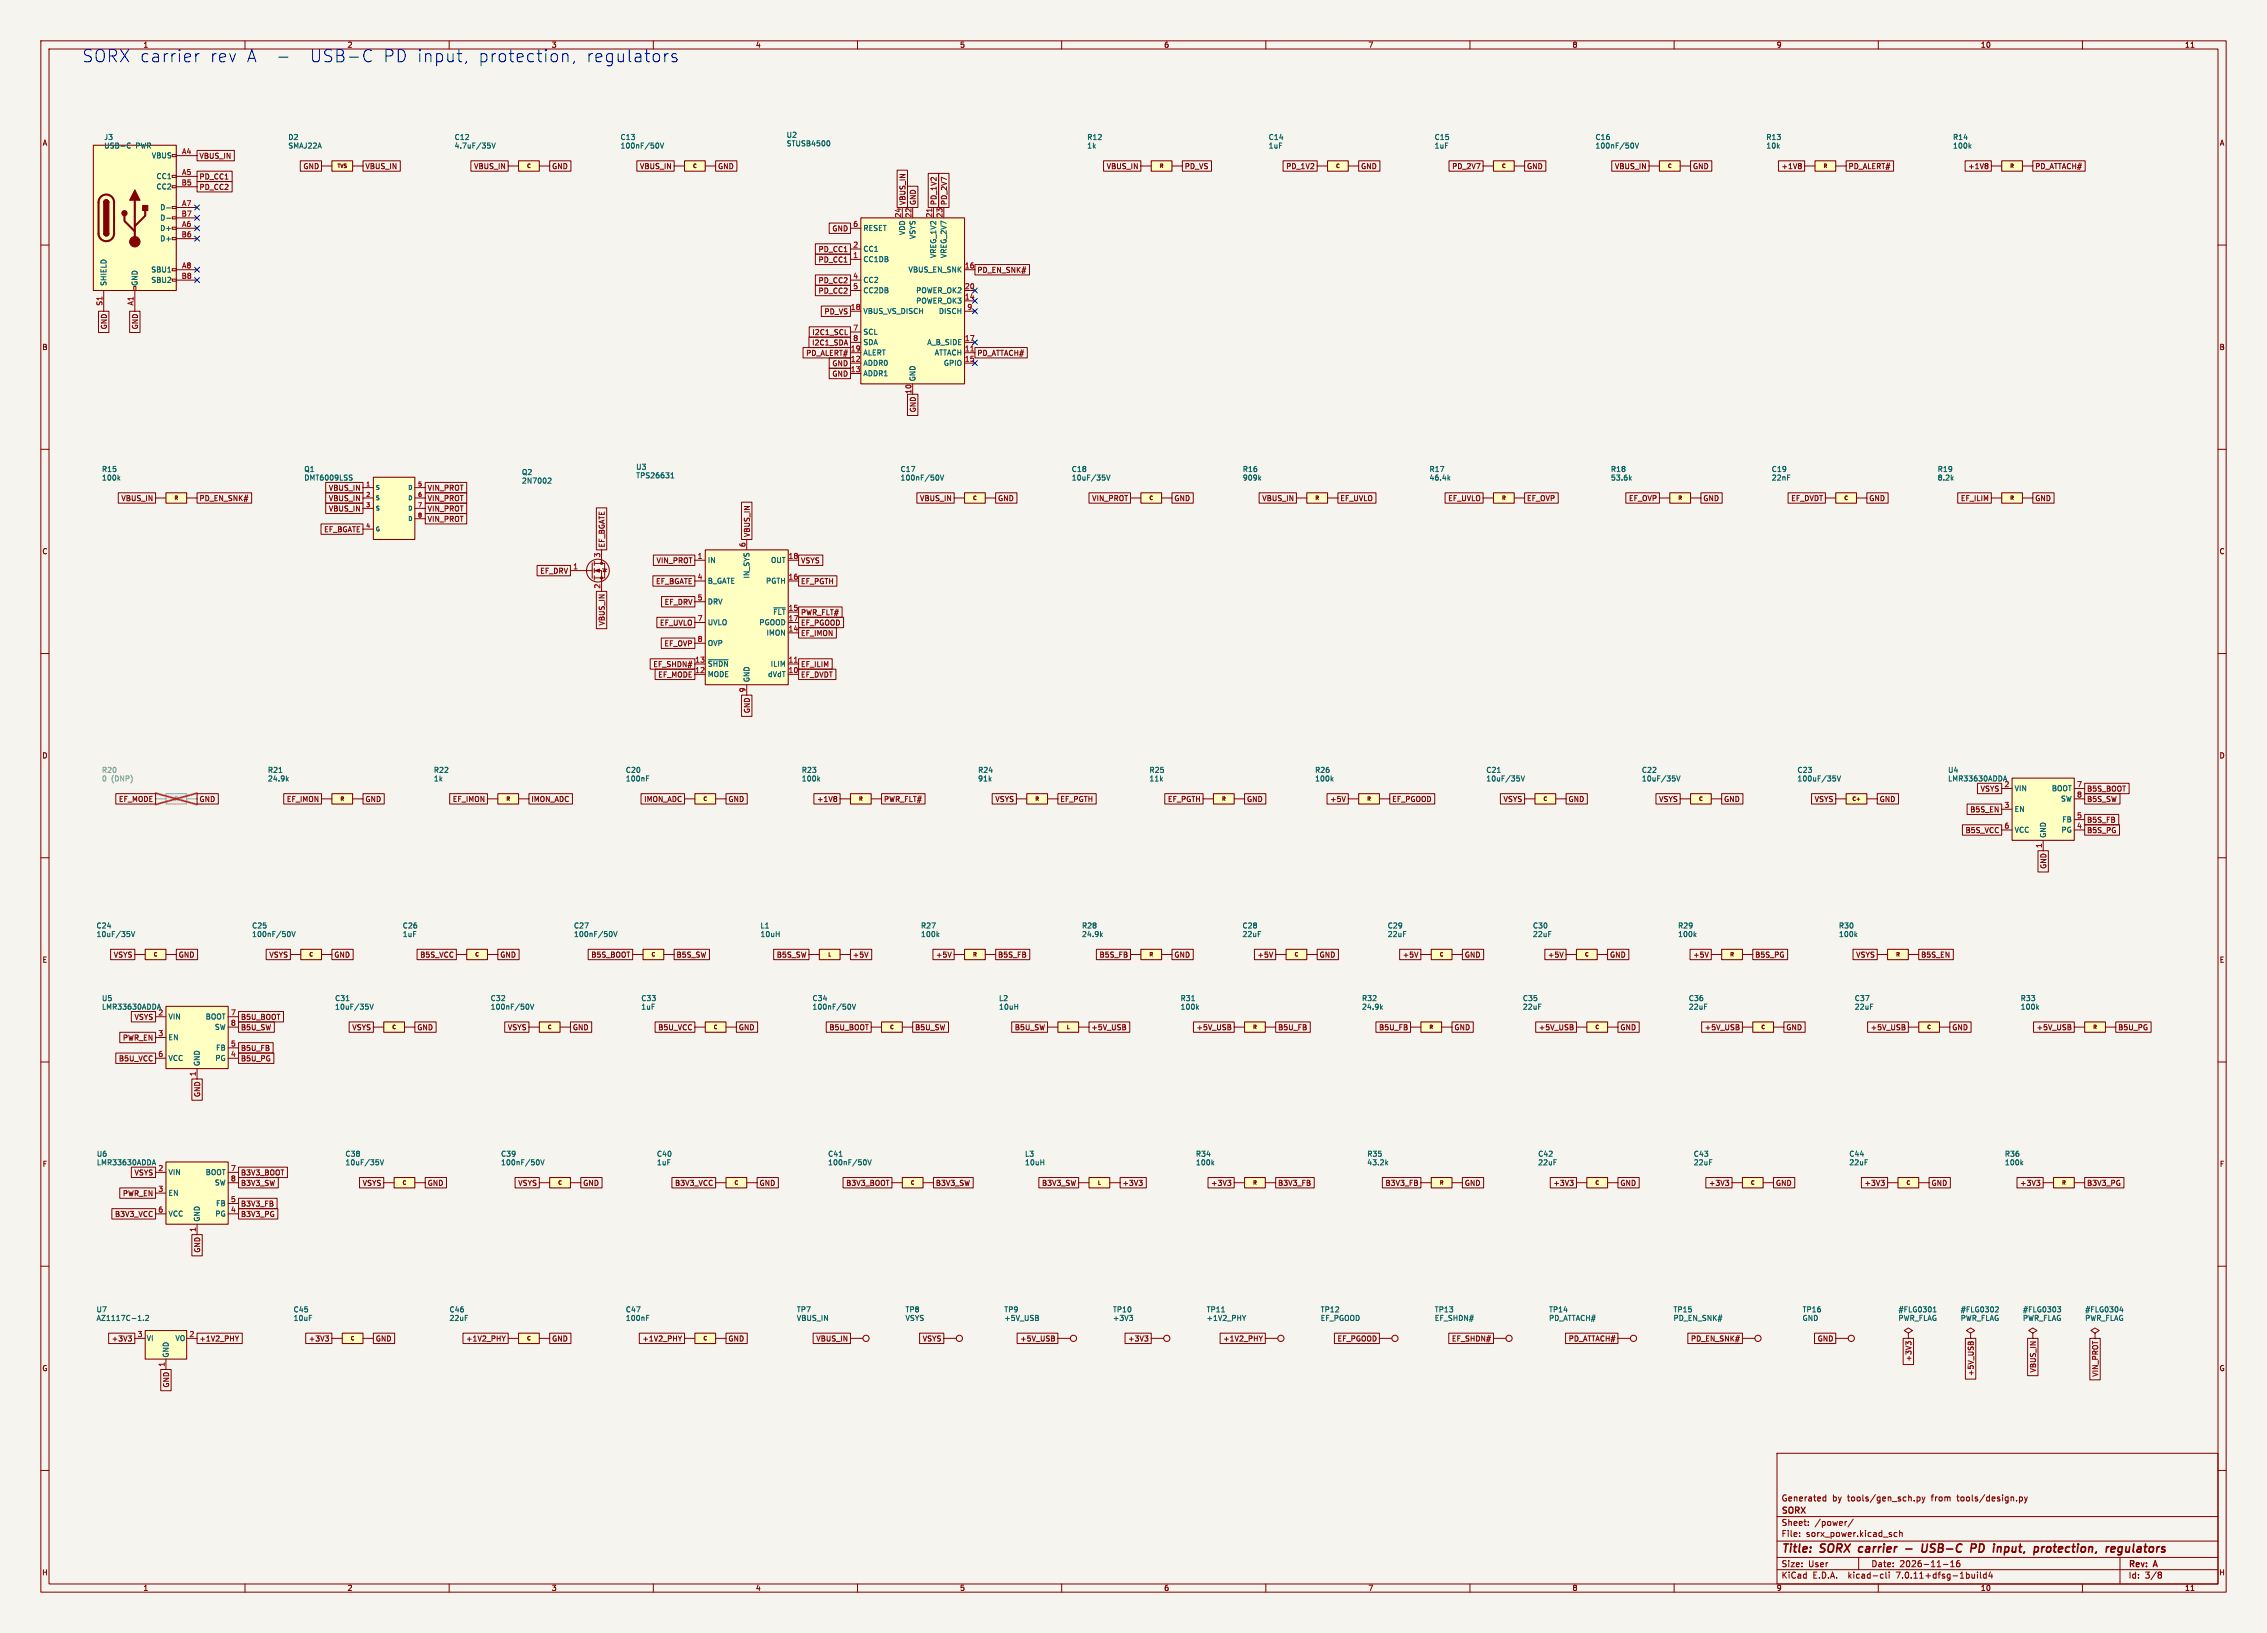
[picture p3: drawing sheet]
<svg xmlns="http://www.w3.org/2000/svg" width="555mm" height="400mm" viewBox="0 0 555 400" stroke-linecap="round" stroke-linejoin="round" font-family="sans-serif">
<defs><g id="words">
<g font-size="4.2" fill="#0000c2">
<text x="20" y="15.5">SORX carrier</text>
<text x="51" y="15.5">rev</text>
<text x="59.9" y="15.5">A</text>
<text x="74.7" y="15.5">USB-C</text>
<text x="92.6" y="15.5">PD input,</text>
<text x="115.6" y="15.5">protection,</text>
<text x="141.9" y="15.5">regulators</text>
</g>
<g font-size="2.8" fill="#840000">
<text x="436.2" y="380.7">Title:</text>
<text x="445.9" y="380.7">SORX</text>
<text x="456.1" y="380.7">carrier</text>
<text x="473.1" y="380.7">USB-C</text>
<text x="485.9" y="380.7">PD</text>
<text x="492.2" y="380.7">input,</text>
<text x="503" y="380.7">protection,</text>
<text x="521.4" y="380.7">regulators</text>
</g>
<g font-size="2.1" fill="#840000">
<text x="436.2" y="371">SORX</text>
<text x="436.2" y="367.8">Generated</text>
<text x="448.7" y="367.8">by</text>
<text x="452.5" y="367.8">tools/gen_sch.py</text>
<text x="473.2" y="367.8">from</text>
<text x="479.6" y="367.8">tools/design.py</text>
<text x="436.2" y="376.5">File:</text>
<text x="436.2" y="373.8">Sheet:</text>
<text x="442.3" y="376.5">sorx_power.kicad_sch</text>
<text x="444.4" y="373.8">/power/</text>
<text x="436.2" y="383.9">Size:</text>
<text x="442.9" y="383.9">User</text>
<text x="458.2" y="383.9">Date:</text>
<text x="465.2" y="383.9">2026-11-16</text>
<text x="436.2" y="386.7">KiCad</text>
<text x="443.9" y="386.7">E.D.A.</text>
<text x="452.8" y="386.7">kicad-cli</text>
<text x="464.7" y="386.7">7.0.11+dfsg-1build4</text>
<text x="521.2" y="384.1">Rev:</text>
<text x="521.2" y="386.7">Id:</text>
<text x="525.3" y="386.7">3/8</text>
<text x="527.6" y="384.1">A</text>
</g>
<g font-size="1.8" fill="#840000">
<text x="35" y="11.9">1</text>
<text x="85" y="11.9">2</text>
<text x="135" y="11.9">3</text>
<text x="185" y="11.9">4</text>
<text x="235" y="11.9">5</text>
<text x="285" y="11.9">6</text>
<text x="335" y="11.9">7</text>
<text x="385" y="11.9">8</text>
<text x="435" y="11.9">9</text>
<text x="485" y="11.9">10</text>
<text x="535" y="11.9">11</text>
<text x="10.3" y="35.9">A</text>
<text x="543.5" y="35.9">A</text>
<text x="48.7" y="39.1">VBUS_IN</text>
<text x="74.2" y="41.6">GND</text>
<text x="89.4" y="41.6">VBUS_IN</text>
<text x="116" y="41.6">VBUS_IN</text>
<text x="135.1" y="41.6">GND</text>
<text x="156.6" y="41.6">VBUS_IN</text>
<text x="175.7" y="41.6">GND</text>
<text x="270.9" y="41.6">VBUS_IN</text>
<text x="290" y="41.6">PD_VS</text>
<text x="314.9" y="41.6">PD_1V2</text>
<text x="333.2" y="41.6">GND</text>
<text x="355.5" y="41.6">PD_2V7</text>
<text x="373.9" y="41.6">GND</text>
<text x="395.4" y="41.6">VBUS_IN</text>
<text x="414.5" y="41.6">GND</text>
<text x="436.2" y="41.6">+1V8</text>
<text x="452.6" y="41.6">PD_ALERT#</text>
<text x="481.9" y="41.6">+1V8</text>
<text x="498.3" y="41.6">PD_ATTACH#</text>
<text x="48.7" y="44.1">PD_CC1</text>
<text x="48.7" y="46.7">PD_CC2</text>
<text x="221.9" y="50.3" transform="rotate(-90 221.9 50.3)">VBUS_IN</text>
<text x="224.5" y="50.3" transform="rotate(-90 224.5 50.3)">GND</text>
<text x="229.6" y="50.3" transform="rotate(-90 229.6 50.3)">PD_1V2</text>
<text x="232.1" y="50.3" transform="rotate(-90 232.1 50.3)">PD_2V7</text>
<text x="203.7" y="56.8">GND</text>
<text x="200.3" y="64.5">PD_CC1</text>
<text x="200.3" y="61.9">PD_CC1</text>
<text x="200.3" y="69.5">PD_CC2</text>
<text x="239.2" y="67">PD_EN_SNK#</text>
<text x="200.3" y="72.1">PD_CC2</text>
<text x="201.8" y="77.2">PD_VS</text>
<text x="26.4" y="80.7" transform="rotate(-90 26.4 80.7)">GND</text>
<text x="34" y="80.7" transform="rotate(-90 34 80.7)">GND</text>
<text x="198.8" y="82.2">I2C1_SCL</text>
<text x="10.3" y="85.9">B</text>
<text x="197.3" y="87.3">PD_ALERT#</text>
<text x="198.8" y="84.8">I2C1_SDA</text>
<text x="203.7" y="89.9">GND</text>
<text x="239.2" y="87.3">PD_ATTACH#</text>
<text x="543.4" y="85.9">B</text>
<text x="203.7" y="92.4">GND</text>
<text x="224.5" y="101.1" transform="rotate(-90 224.5 101.1)">GND</text>
<text x="29.6" y="122.9">VBUS_IN</text>
<text x="48.7" y="122.9">PD_EN_SNK#</text>
<text x="80.4" y="122.9">VBUS_IN</text>
<text x="80.4" y="125.4">VBUS_IN</text>
<text x="80.4" y="120.3">VBUS_IN</text>
<text x="104.6" y="120.3">VIN_PROT</text>
<text x="104.6" y="122.9">VIN_PROT</text>
<text x="104.6" y="125.4">VIN_PROT</text>
<text x="225.2" y="122.9">VBUS_IN</text>
<text x="244.3" y="122.9">GND</text>
<text x="267.4" y="122.9">VIN_PROT</text>
<text x="287.5" y="122.9">GND</text>
<text x="309" y="122.9">VBUS_IN</text>
<text x="328.1" y="122.9">EF_UVLO</text>
<text x="354.6" y="122.9">EF_UVLO</text>
<text x="373.9" y="122.9">EF_OVP</text>
<text x="398.8" y="122.9">EF_OVP</text>
<text x="417" y="122.9">GND</text>
<text x="438.6" y="122.9">EF_DVDT</text>
<text x="457.7" y="122.9">GND</text>
<text x="480.1" y="122.9">EF_ILIM</text>
<text x="498.3" y="122.9">GND</text>
<text x="79.3" y="130.5">EF_BGATE</text>
<text x="104.6" y="128">VIN_PROT</text>
<text x="183.8" y="131.6" transform="rotate(-90 183.8 131.6)">VBUS_IN</text>
<text x="10.3" y="135.9">C</text>
<text x="148.3" y="134.1" transform="rotate(-90 148.3 134.1)">EF_BGATE</text>
<text x="543.4" y="135.9">C</text>
<text x="132.2" y="140.7">EF_DRV</text>
<text x="160.6" y="143.2">EF_BGATE</text>
<text x="160.7" y="138.1">VIN_PROT</text>
<text x="196.1" y="138.1">VSYS</text>
<text x="196.1" y="143.2">EF_PGTH</text>
<text x="162.7" y="148.3">EF_DRV</text>
<text x="148.3" y="153.3" transform="rotate(-90 148.3 153.3)">VBUS_IN</text>
<text x="161.5" y="153.4">EF_UVLO</text>
<text x="196.1" y="153.4">EF_PGOOD</text>
<text x="196.1" y="150.8">PWR_FLT#</text>
<text x="196.1" y="155.9">EF_IMON</text>
<text x="162.6" y="158.4">EF_OVP</text>
<text x="159.9" y="163.5">EF_SHDN#</text>
<text x="161.1" y="166.1">EF_MODE</text>
<text x="196.1" y="163.5">EF_ILIM</text>
<text x="196.1" y="166.1">EF_DVDT</text>
<text x="183.8" y="174.7" transform="rotate(-90 183.8 174.7)">GND</text>
<text x="10.3" y="185.9">D</text>
<text x="543.4" y="185.9">D</text>
<text x="29" y="196.5">EF_MODE</text>
<text x="48.7" y="196.5">GND</text>
<text x="70.1" y="196.5">EF_IMON</text>
<text x="89.4" y="196.5">GND</text>
<text x="110.8" y="196.5">EF_IMON</text>
<text x="130" y="196.5">IMON_ADC</text>
<text x="157.6" y="196.5">IMON_ADC</text>
<text x="178.3" y="196.5">GND</text>
<text x="200" y="196.5">+1V8</text>
<text x="216.4" y="196.5">PWR_FLT#</text>
<text x="243.6" y="196.5">VSYS</text>
<text x="259.6" y="196.5">EF_PGTH</text>
<text x="285.9" y="196.5">EF_PGTH</text>
<text x="305.3" y="196.5">GND</text>
<text x="325.7" y="196.5">+5V</text>
<text x="340.8" y="196.5">EF_PGOOD</text>
<text x="368.1" y="196.5">VSYS</text>
<text x="384" y="196.5">GND</text>
<text x="406.2" y="196.5">VSYS</text>
<text x="422.1" y="196.5">GND</text>
<text x="444.3" y="196.5">VSYS</text>
<text x="460.2" y="196.5">GND</text>
<text x="484.9" y="194">VSYS</text>
<text x="511" y="194">B5S_BOOT</text>
<text x="511" y="196.5">B5S_SW</text>
<text x="482.4" y="199.1">B5S_EN</text>
<text x="511" y="201.6">B5S_FB</text>
<text x="481.3" y="204.2">B5S_VCC</text>
<text x="511" y="204.2">B5S_PG</text>
<text x="501.3" y="212.8" transform="rotate(-90 501.3 212.8)">GND</text>
<text x="10.3" y="235.9">E</text>
<text x="27.7" y="234.6">VSYS</text>
<text x="43.7" y="234.6">GND</text>
<text x="65.8" y="234.6">VSYS</text>
<text x="81.8" y="234.6">GND</text>
<text x="102.8" y="234.6">B5S_VCC</text>
<text x="122.4" y="234.6">GND</text>
<text x="144.7" y="234.6">B5S_BOOT</text>
<text x="165.6" y="234.6">B5S_SW</text>
<text x="190.1" y="234.6">B5S_SW</text>
<text x="208.8" y="234.6">+5V</text>
<text x="229.1" y="234.6">+5V</text>
<text x="244.3" y="234.6">B5S_FB</text>
<text x="269.2" y="234.6">B5S_FB</text>
<text x="287.5" y="234.6">GND</text>
<text x="307.9" y="234.6">+5V</text>
<text x="323.1" y="234.6">GND</text>
<text x="343.4" y="234.6">+5V</text>
<text x="358.6" y="234.6">GND</text>
<text x="379" y="234.6">+5V</text>
<text x="394.2" y="234.6">GND</text>
<text x="414.6" y="234.6">+5V</text>
<text x="429.7" y="234.6">B5S_PG</text>
<text x="454.5" y="234.6">VSYS</text>
<text x="470.4" y="234.6">B5S_EN</text>
<text x="543.5" y="235.9">E</text>
<text x="32.8" y="249.9">VSYS</text>
<text x="58.9" y="249.9">B5U_BOOT</text>
<text x="30" y="255">PWR_EN</text>
<text x="58.9" y="252.4">B5U_SW</text>
<text x="58.9" y="257.5">B5U_FB</text>
<text x="86.2" y="252.4">VSYS</text>
<text x="102.1" y="252.4">GND</text>
<text x="124.3" y="252.4">VSYS</text>
<text x="140.2" y="252.4">GND</text>
<text x="161.1" y="252.4">B5U_VCC</text>
<text x="180.8" y="252.4">GND</text>
<text x="203" y="252.4">B5U_BOOT</text>
<text x="224" y="252.4">B5U_SW</text>
<text x="248.4" y="252.4">B5U_SW</text>
<text x="267.2" y="252.4">+5V_USB</text>
<text x="292.9" y="252.4">+5V_USB</text>
<text x="312.9" y="252.4">B5U_FB</text>
<text x="337.6" y="252.4">B5U_FB</text>
<text x="356.1" y="252.4">GND</text>
<text x="376.8" y="252.4">+5V_USB</text>
<text x="396.7" y="252.4">GND</text>
<text x="417.4" y="252.4">+5V_USB</text>
<text x="437.4" y="252.4">GND</text>
<text x="458" y="252.4">+5V_USB</text>
<text x="478" y="252.4">GND</text>
<text x="498.7" y="252.4">+5V_USB</text>
<text x="518.6" y="252.4">B5U_PG</text>
<text x="29" y="260">B5U_VCC</text>
<text x="58.9" y="260">B5U_PG</text>
<text x="49.2" y="268.7" transform="rotate(-90 49.2 268.7)">GND</text>
<text x="10.3" y="285.9">F</text>
<text x="32.8" y="288">VSYS</text>
<text x="58.9" y="288">B3V3_BOOT</text>
<text x="543.5" y="285.9">F</text>
<text x="30" y="293.1">PWR_EN</text>
<text x="58.9" y="290.5">B3V3_SW</text>
<text x="88.7" y="290.5">VSYS</text>
<text x="104.6" y="290.5">GND</text>
<text x="126.8" y="290.5">VSYS</text>
<text x="142.7" y="290.5">GND</text>
<text x="165.2" y="290.5">B3V3_VCC</text>
<text x="185.9" y="290.5">GND</text>
<text x="207.1" y="290.5">B3V3_BOOT</text>
<text x="229.1" y="290.5">B3V3_SW</text>
<text x="255.1" y="290.5">B3V3_SW</text>
<text x="274.8" y="290.5">+3V3</text>
<text x="296.5" y="290.5">+3V3</text>
<text x="312.9" y="290.5">B3V3_FB</text>
<text x="339.2" y="290.5">B3V3_FB</text>
<text x="358.6" y="290.5">GND</text>
<text x="380.3" y="290.5">+3V3</text>
<text x="396.7" y="290.5">GND</text>
<text x="418.4" y="290.5">+3V3</text>
<text x="434.8" y="290.5">GND</text>
<text x="456.5" y="290.5">+3V3</text>
<text x="472.9" y="290.5">GND</text>
<text x="494.6" y="290.5">+3V3</text>
<text x="511" y="290.5">B3V3_PG</text>
<text x="28" y="298.1">B3V3_VCC</text>
<text x="58.9" y="298.1">B3V3_PG</text>
<text x="58.9" y="295.6">B3V3_FB</text>
<text x="49.2" y="306.8" transform="rotate(-90 49.2 306.8)">GND</text>
<text x="27.3" y="328.6">+3V3</text>
<text x="48.7" y="328.6">+1V2_PHY</text>
<text x="75.5" y="328.6">+3V3</text>
<text x="91.9" y="328.6">GND</text>
<text x="114" y="328.6">+1V2_PHY</text>
<text x="135.1" y="328.6">GND</text>
<text x="157.2" y="328.6">+1V2_PHY</text>
<text x="178.3" y="328.6">GND</text>
<text x="199.8" y="328.6">VBUS_IN</text>
<text x="225.9" y="328.6">VSYS</text>
<text x="249.8" y="328.6">+5V_USB</text>
<text x="276.2" y="328.6">+3V3</text>
<text x="299.5" y="328.6">+1V2_PHY</text>
<text x="327.5" y="328.6">EF_PGOOD</text>
<text x="355.5" y="328.6">EF_SHDN#</text>
<text x="384.1" y="328.6">PD_ATTACH#</text>
<text x="414" y="328.6">PD_EN_SNK#</text>
<text x="445" y="328.6">GND</text>
<text x="10.3" y="335.9">G</text>
<text x="468.3" y="333.4" transform="rotate(-90 468.3 333.4)">+3V3</text>
<text x="543.4" y="335.9">G</text>
<text x="41.6" y="339.8" transform="rotate(-90 41.6 339.8)">GND</text>
<text x="483.6" y="337" transform="rotate(-90 483.6 337)">+5V_USB</text>
<text x="498.8" y="336.1" transform="rotate(-90 498.8 336.1)">VBUS_IN</text>
<text x="514" y="337.2" transform="rotate(-90 514 337.2)">VIN_PROT</text>
<text x="10.2" y="385.9">H</text>
<text x="35" y="389.7">1</text>
<text x="85" y="389.7">2</text>
<text x="135" y="389.7">3</text>
<text x="185" y="389.7">4</text>
<text x="235" y="389.7">5</text>
<text x="285" y="389.7">6</text>
<text x="335" y="389.7">7</text>
<text x="385" y="389.7">8</text>
<text x="435" y="389.7">9</text>
<text x="485" y="389.7">10</text>
<text x="535" y="389.7">11</text>
<text x="543.4" y="385.9">H</text>
</g>
<g font-size="1.8" fill="#006464">
<text x="25.4" y="34.5">J3</text>
<text x="70.5" y="34.5">D2</text>
<text x="111.2" y="34.5">C12</text>
<text x="151.9" y="34.5">C13</text>
<text x="192.5" y="33.9">U2</text>
<text x="266.2" y="34.5">R12</text>
<text x="310.6" y="34.5">C14</text>
<text x="351.2" y="34.5">C15</text>
<text x="390.6" y="34.5">C16</text>
<text x="432.5" y="34.5">R13</text>
<text x="478.2" y="34.5">R14</text>
<text x="25.4" y="36.6">USB-C</text>
<text x="33.2" y="36.6">PWR</text>
<text x="37.1" y="39">VBUS</text>
<text x="70.5" y="36.6">SMAJ22A</text>
<text x="111.2" y="36.6">4.7uF/35V</text>
<text x="151.9" y="36.6">100nF/50V</text>
<text x="192.5" y="36">STUSB4500</text>
<text x="266.2" y="36.6">1k</text>
<text x="310.6" y="36.6">1uF</text>
<text x="351.2" y="36.6">1uF</text>
<text x="390.6" y="36.6">100nF/50V</text>
<text x="432.5" y="36.6">10k</text>
<text x="478.2" y="36.6">100k</text>
<text x="38.2" y="44">CC1</text>
<text x="38.2" y="46.6">CC2</text>
<text x="39.1" y="51.7">D-</text>
<text x="39.1" y="56.7">D+</text>
<text x="39.1" y="59.3">D+</text>
<text x="39.1" y="54.2">D-</text>
<text x="211.3" y="56.7">RESET</text>
<text x="221.8" y="57.7" transform="rotate(-90 221.8 57.7)">VDD</text>
<text x="224.4" y="58.6" transform="rotate(-90 224.4 58.6)">VSYS</text>
<text x="211.3" y="64.4">CC1DB</text>
<text x="211.3" y="61.8">CC1</text>
<text x="229.5" y="63.3" transform="rotate(-90 229.5 63.3)">VREG_1V2</text>
<text x="232" y="63.3" transform="rotate(-90 232 63.3)">VREG_2V7</text>
<text x="26.3" y="70.1" transform="rotate(-90 26.3 70.1)">SHIELD</text>
<text x="33.9" y="70.1" transform="rotate(-90 33.9 70.1)">GND</text>
<text x="36.9" y="66.9">SBU1</text>
<text x="36.9" y="69.4">SBU2</text>
<text x="211.3" y="69.4">CC2</text>
<text x="211.3" y="72">CC2DB</text>
<text x="222.4" y="66.9">VBUS_EN_SNK</text>
<text x="224.3" y="72">POWER_OK2</text>
<text x="211.3" y="77.1">VBUS_VS_DISCH</text>
<text x="224.3" y="74.5">POWER_OK3</text>
<text x="229.8" y="77.1">DISCH</text>
<text x="211.3" y="82.1">SCL</text>
<text x="211.3" y="89.8">ADDR0</text>
<text x="211.3" y="87.2">ALERT</text>
<text x="211.3" y="84.7">SDA</text>
<text x="227" y="84.7">A_B_SIDE</text>
<text x="228.8" y="87.2">ATTACH</text>
<text x="231" y="89.8">GPIO</text>
<text x="211.3" y="92.3">ADDR1</text>
<text x="224.4" y="93.5" transform="rotate(-90 224.4 93.5)">GND</text>
<text x="24.9" y="115.7">R15</text>
<text x="24.9" y="117.8">100k</text>
<text x="74.4" y="115.7">Q1</text>
<text x="74.4" y="117.8">DMT6009LSS</text>
<text x="127.7" y="116.5">Q2</text>
<text x="127.7" y="118.6">2N7002</text>
<text x="155.7" y="115.2">U3</text>
<text x="155.7" y="117.3">TPS26631</text>
<text x="220.4" y="115.7">C17</text>
<text x="220.4" y="117.8">100nF/50V</text>
<text x="262.4" y="115.7">C18</text>
<text x="262.4" y="117.8">10uF/35V</text>
<text x="304.3" y="115.7">R16</text>
<text x="304.3" y="117.8">909k</text>
<text x="350" y="115.7">R17</text>
<text x="350" y="117.8">46.4k</text>
<text x="394.4" y="115.7">R18</text>
<text x="394.4" y="117.8">53.6k</text>
<text x="433.8" y="115.7">C19</text>
<text x="433.8" y="117.8">22nF</text>
<text x="474.4" y="115.7">R19</text>
<text x="474.4" y="117.8">8.2k</text>
<text x="173.2" y="138">IN</text>
<text x="173.2" y="143.1">B_GATE</text>
<text x="183.7" y="141.7" transform="rotate(-90 183.7 141.7)">IN_SYS</text>
<text x="187.5" y="143.1">PGTH</text>
<text x="188.7" y="138">OUT</text>
<text x="173.2" y="148.2">DRV</text>
<text x="173.2" y="153.3">UVLO</text>
<text x="185.9" y="153.3">PGOOD</text>
<text x="187.6" y="155.8">IMON</text>
<text x="189.2" y="150.7">~{FLT}</text>
<text x="173.2" y="158.3">OVP</text>
<text x="173.2" y="166">MODE</text>
<text x="173.2" y="163.4">~{SHDN}</text>
<text x="183.7" y="167.1" transform="rotate(-90 183.7 167.1)">GND</text>
<text x="188" y="166">dVdT</text>
<text x="188.6" y="163.4">ILIM</text>
<text x="65.5" y="189.4">R21</text>
<text x="65.5" y="191.5">24.9k</text>
<text x="106.1" y="189.4">R22</text>
<text x="106.1" y="191.5">1k</text>
<text x="153.1" y="189.4">C20</text>
<text x="153.1" y="191.5">100nF</text>
<text x="196.2" y="189.4">R23</text>
<text x="196.2" y="191.5">100k</text>
<text x="239.4" y="189.4">R24</text>
<text x="239.4" y="191.5">91k</text>
<text x="281.4" y="189.4">R25</text>
<text x="281.4" y="191.5">11k</text>
<text x="322" y="189.4">R26</text>
<text x="322" y="191.5">100k</text>
<text x="363.9" y="189.4">C21</text>
<text x="363.9" y="191.5">10uF/35V</text>
<text x="402" y="189.4">C22</text>
<text x="402" y="191.5">10uF/35V</text>
<text x="440.1" y="189.4">C23</text>
<text x="440.1" y="191.5">100uF/35V</text>
<text x="477" y="189.4">U4</text>
<text x="477" y="191.5">LMR33630ADDA</text>
<text x="493.3" y="193.9">VIN</text>
<text x="502.4" y="193.9">BOOT</text>
<text x="504.6" y="196.4">SW</text>
<text x="493.3" y="199">EN</text>
<text x="504.9" y="201.5">FB</text>
<text x="493.3" y="204.1">VCC</text>
<text x="501.2" y="205.2" transform="rotate(-90 501.2 205.2)">GND</text>
<text x="504.7" y="204.1">PG</text>
<text x="23.5" y="227.5">C24</text>
<text x="61.6" y="227.5">C25</text>
<text x="98.5" y="227.5">C26</text>
<text x="140.4" y="227.5">C27</text>
<text x="186.1" y="227.5">L1</text>
<text x="225.4" y="227.5">R27</text>
<text x="264.9" y="227.5">R28</text>
<text x="304.2" y="227.5">C28</text>
<text x="339.7" y="227.5">C29</text>
<text x="375.3" y="227.5">C30</text>
<text x="410.9" y="227.5">R29</text>
<text x="450.3" y="227.5">R30</text>
<text x="23.5" y="229.6">10uF/35V</text>
<text x="61.6" y="229.6">100nF/50V</text>
<text x="98.5" y="229.6">1uF</text>
<text x="140.4" y="229.6">100nF/50V</text>
<text x="186.1" y="229.6">10uH</text>
<text x="225.4" y="229.6">100k</text>
<text x="264.9" y="229.6">24.9k</text>
<text x="304.2" y="229.6">22uF</text>
<text x="339.7" y="229.6">22uF</text>
<text x="375.3" y="229.6">22uF</text>
<text x="410.9" y="229.6">100k</text>
<text x="450.3" y="229.6">100k</text>
<text x="24.9" y="245.3">U5</text>
<text x="81.9" y="245.3">C31</text>
<text x="120" y="245.3">C32</text>
<text x="156.9" y="245.3">C33</text>
<text x="198.9" y="245.3">C34</text>
<text x="244.5" y="245.3">L2</text>
<text x="289" y="245.3">R31</text>
<text x="333.4" y="245.3">R32</text>
<text x="372.8" y="245.3">C35</text>
<text x="413.5" y="245.3">C36</text>
<text x="454.1" y="245.3">C37</text>
<text x="494.8" y="245.3">R33</text>
<text x="24.9" y="247.4">LMR33630ADDA</text>
<text x="41.1" y="249.8">VIN</text>
<text x="50.3" y="249.8">BOOT</text>
<text x="81.9" y="247.4">10uF/35V</text>
<text x="120" y="247.4">100nF/50V</text>
<text x="156.9" y="247.4">1uF</text>
<text x="198.9" y="247.4">100nF/50V</text>
<text x="244.5" y="247.4">10uH</text>
<text x="289" y="247.4">100k</text>
<text x="333.4" y="247.4">24.9k</text>
<text x="372.8" y="247.4">22uF</text>
<text x="413.5" y="247.4">22uF</text>
<text x="454.1" y="247.4">22uF</text>
<text x="494.8" y="247.4">100k</text>
<text x="41.1" y="254.9">EN</text>
<text x="52.5" y="252.3">SW</text>
<text x="52.8" y="257.4">FB</text>
<text x="41.1" y="259.9">VCC</text>
<text x="49.1" y="261.1" transform="rotate(-90 49.1 261.1)">GND</text>
<text x="52.6" y="259.9">PG</text>
<text x="23.6" y="283.4">U6</text>
<text x="23.6" y="285.5">LMR33630ADDA</text>
<text x="41.1" y="287.9">VIN</text>
<text x="50.3" y="287.9">BOOT</text>
<text x="84.5" y="283.4">C38</text>
<text x="84.5" y="285.5">10uF/35V</text>
<text x="122.6" y="283.4">C39</text>
<text x="122.6" y="285.5">100nF/50V</text>
<text x="160.8" y="283.4">C40</text>
<text x="160.8" y="285.5">1uF</text>
<text x="202.7" y="283.4">C41</text>
<text x="202.7" y="285.5">100nF/50V</text>
<text x="250.9" y="283.4">L3</text>
<text x="250.9" y="285.5">10uH</text>
<text x="292.8" y="283.4">R34</text>
<text x="292.8" y="285.5">100k</text>
<text x="334.7" y="283.4">R35</text>
<text x="334.7" y="285.5">43.2k</text>
<text x="376.6" y="283.4">C42</text>
<text x="376.6" y="285.5">22uF</text>
<text x="414.7" y="283.4">C43</text>
<text x="414.7" y="285.5">22uF</text>
<text x="452.8" y="283.4">C44</text>
<text x="452.8" y="285.5">22uF</text>
<text x="490.9" y="283.4">R36</text>
<text x="490.9" y="285.5">100k</text>
<text x="41.1" y="293">EN</text>
<text x="52.5" y="290.4">SW</text>
<text x="41.1" y="298">VCC</text>
<text x="49.1" y="299.2" transform="rotate(-90 49.1 299.2)">GND</text>
<text x="52.6" y="298">PG</text>
<text x="52.8" y="295.5">FB</text>
<text x="23.5" y="323.6">AZ1117C-1.2</text>
<text x="23.5" y="321.5">U7</text>
<text x="71.8" y="321.5">C45</text>
<text x="71.8" y="323.6">10uF</text>
<text x="110" y="321.5">C46</text>
<text x="110" y="323.6">22uF</text>
<text x="153.1" y="321.5">C47</text>
<text x="153.1" y="323.6">100nF</text>
<text x="195" y="321.5">TP7</text>
<text x="195" y="323.6">VBUS_IN</text>
<text x="221.6" y="321.5">TP8</text>
<text x="221.6" y="323.6">VSYS</text>
<text x="245.8" y="321.5">TP9</text>
<text x="245.8" y="323.6">+5V_USB</text>
<text x="272.5" y="321.5">TP10</text>
<text x="272.5" y="323.6">+3V3</text>
<text x="295.4" y="321.5">TP11</text>
<text x="295.4" y="323.6">+1V2_PHY</text>
<text x="323.3" y="321.5">TP12</text>
<text x="323.3" y="323.6">EF_PGOOD</text>
<text x="351.3" y="321.5">TP13</text>
<text x="351.3" y="323.6">EF_SHDN#</text>
<text x="379.2" y="321.5">TP14</text>
<text x="379.2" y="323.6">PD_ATTACH#</text>
<text x="409.7" y="321.5">TP15</text>
<text x="409.7" y="323.6">PD_EN_SNK#</text>
<text x="441.3" y="321.5">TP16</text>
<text x="441.3" y="323.6">GND</text>
<text x="464.8" y="321.5">#FLG0301</text>
<text x="464.8" y="323.6">PWR_FLAG</text>
<text x="480.1" y="321.5">#FLG0302</text>
<text x="480.1" y="323.6">PWR_FLAG</text>
<text x="495.3" y="321.5">#FLG0303</text>
<text x="495.3" y="323.6">PWR_FLAG</text>
<text x="510.6" y="321.5">#FLG0304</text>
<text x="510.6" y="323.6">PWR_FLAG</text>
<text x="35.8" y="328.5">VI</text>
<text x="42.8" y="328.5">VO</text>
<text x="41.5" y="332.5" transform="rotate(-90 41.5 332.5)">GND</text>
</g>
<g font-size="1.8" fill="#a90000">
<text x="44.5" y="37.8">A4</text>
<text x="44.4" y="45.5">B5</text>
<text x="44.5" y="42.9">A5</text>
<text x="44.4" y="53.1">B7</text>
<text x="44.5" y="50.5">A7</text>
<text x="220.7" y="53.4" transform="rotate(-90 220.7 53.4)">24</text>
<text x="223.3" y="53.4" transform="rotate(-90 223.3 53.4)">22</text>
<text x="228.3" y="53.4" transform="rotate(-90 228.3 53.4)">21</text>
<text x="230.9" y="53.4" transform="rotate(-90 230.9 53.4)">23</text>
<text x="44.4" y="58.2">B6</text>
<text x="44.5" y="55.6">A6</text>
<text x="208.8" y="55.6">6</text>
<text x="44.5" y="65.8">A8</text>
<text x="208.8" y="63.2">1</text>
<text x="208.8" y="60.7">2</text>
<text x="236.2" y="65.8">16</text>
<text x="44.4" y="68.3">B8</text>
<text x="208.8" y="68.3">4</text>
<text x="208.8" y="70.9">5</text>
<text x="236.2" y="70.9">20</text>
<text x="25.1" y="75" transform="rotate(-90 25.1 75)">S1</text>
<text x="32.8" y="74.9" transform="rotate(-90 32.8 74.9)">A1</text>
<text x="208.2" y="75.9">18</text>
<text x="236.2" y="73.4">14</text>
<text x="236.8" y="75.9">9</text>
<text x="208.8" y="81">7</text>
<text x="208.8" y="83.6">8</text>
<text x="236.2" y="83.6">17</text>
<text x="208.2" y="88.6">12</text>
<text x="208.2" y="86.1">19</text>
<text x="236.2" y="86.1">11</text>
<text x="236.2" y="88.6">15</text>
<text x="208.2" y="91.2">13</text>
<text x="223.3" y="96.6" transform="rotate(-90 223.3 96.6)">10</text>
<text x="147.1" y="136.6" transform="rotate(-90 147.1 136.6)">3</text>
<text x="170.7" y="136.9">1</text>
<text x="182.6" y="134.1" transform="rotate(-90 182.6 134.1)">6</text>
<text x="193" y="136.9">18</text>
<text x="140.3" y="139.4">1</text>
<text x="170.7" y="142">4</text>
<text x="193" y="142">16</text>
<text x="147.1" y="144.2" transform="rotate(-90 147.1 144.2)">2</text>
<text x="170.7" y="147.1">5</text>
<text x="193" y="149.6">15</text>
<text x="170.7" y="152.1">7</text>
<text x="193" y="154.7">14</text>
<text x="193" y="152.1">17</text>
<text x="170.7" y="157.2">8</text>
<text x="170.1" y="164.8">12</text>
<text x="170.1" y="162.3">13</text>
<text x="193" y="164.8">10</text>
<text x="193" y="162.3">11</text>
<text x="182.6" y="169.6" transform="rotate(-90 182.6 169.6)">9</text>
<text x="490.8" y="192.8">2</text>
<text x="490.8" y="197.9">3</text>
<text x="508.6" y="192.8">7</text>
<text x="508.6" y="195.3">8</text>
<text x="490.8" y="202.9">6</text>
<text x="508.6" y="202.9">4</text>
<text x="508.6" y="200.4">5</text>
<text x="500.1" y="207.7" transform="rotate(-90 500.1 207.7)">1</text>
<text x="38.7" y="248.7">2</text>
<text x="56.4" y="248.7">7</text>
<text x="56.4" y="251.2">8</text>
<text x="38.7" y="253.7">3</text>
<text x="56.4" y="256.3">5</text>
<text x="38.7" y="258.8">6</text>
<text x="48" y="263.6" transform="rotate(-90 48 263.6)">1</text>
<text x="56.4" y="258.8">4</text>
<text x="38.7" y="286.8">2</text>
<text x="56.4" y="286.8">7</text>
<text x="38.7" y="291.8">3</text>
<text x="56.4" y="289.3">8</text>
<text x="38.7" y="296.9">6</text>
<text x="56.4" y="296.9">4</text>
<text x="56.4" y="294.4">5</text>
<text x="48" y="301.7" transform="rotate(-90 48 301.7)">1</text>
<text x="33.6" y="327.4">3</text>
<text x="46.3" y="327.4">2</text>
<text x="40.4" y="334.7" transform="rotate(-90 40.4 334.7)">1</text>
</g>
<g font-size="1.8" fill="#939391">
<text x="24.9" y="189.4">R20</text>
<text x="24.9" y="191.5">0</text>
<text x="27.2" y="191.5">(DNP)</text>
</g>
<g font-size="1.4" fill="#a90000">
<text x="89.6" y="119.1">1</text>
<text x="102.3" y="119.1">5</text>
<text x="89.6" y="121.7">2</text>
<text x="89.6" y="124.2">3</text>
<text x="102.3" y="121.7">6</text>
<text x="102.3" y="124.2">7</text>
<text x="89.6" y="129.3">4</text>
<text x="102.3" y="126.7">8</text>
</g>
<g font-size="1.4" fill="#006464">
<text x="91.9" y="120.1">S</text>
<text x="91.9" y="122.6">S</text>
<text x="91.9" y="125.2">S</text>
<text x="99.8" y="120.1">D</text>
<text x="99.8" y="122.6">D</text>
<text x="99.8" y="125.2">D</text>
<text x="91.9" y="130.3">G</text>
<text x="99.8" y="127.7">D</text>
</g>
<g font-size="1.3" fill="#840000">
<text x="82.6" y="41.3">TVS</text>
<text x="129" y="41.3">C</text>
<text x="169.7" y="41.3">C</text>
<text x="284" y="41.3">R</text>
<text x="327.1" y="41.3">C</text>
<text x="367.8" y="41.3">C</text>
<text x="408.4" y="41.3">C</text>
<text x="446.5" y="41.3">R</text>
<text x="492.2" y="41.3">R</text>
<text x="42.7" y="122.5">R</text>
<text x="238.2" y="122.5">C</text>
<text x="281.4" y="122.5">C</text>
<text x="322.1" y="122.5">R</text>
<text x="367.8" y="122.5">R</text>
<text x="411" y="122.5">R</text>
<text x="451.6" y="122.5">C</text>
<text x="492.2" y="122.5">R</text>
<text x="83.3" y="196.2">R</text>
<text x="123.9" y="196.2">R</text>
<text x="172.2" y="196.2">C</text>
<text x="210.3" y="196.2">R</text>
<text x="253.5" y="196.2">R</text>
<text x="299.2" y="196.2">R</text>
<text x="334.8" y="196.2">R</text>
<text x="377.9" y="196.2">C</text>
<text x="416" y="196.2">C</text>
<text x="453.6" y="196.2">C+</text>
<text x="37.6" y="234.3">C</text>
<text x="75.7" y="234.3">C</text>
<text x="116.3" y="234.3">C</text>
<text x="159.5" y="234.3">C</text>
<text x="202.8" y="234.3">L</text>
<text x="238.2" y="234.3">R</text>
<text x="281.4" y="234.3">R</text>
<text x="317" y="234.3">C</text>
<text x="352.5" y="234.3">C</text>
<text x="388.1" y="234.3">C</text>
<text x="423.7" y="234.3">R</text>
<text x="464.3" y="234.3">R</text>
<text x="96" y="252.1">C</text>
<text x="134.1" y="252.1">C</text>
<text x="174.7" y="252.1">C</text>
<text x="217.9" y="252.1">C</text>
<text x="261.2" y="252.1">L</text>
<text x="306.8" y="252.1">R</text>
<text x="350" y="252.1">R</text>
<text x="390.6" y="252.1">C</text>
<text x="431.3" y="252.1">C</text>
<text x="471.9" y="252.1">C</text>
<text x="512.6" y="252.1">R</text>
<text x="98.5" y="290.2">C</text>
<text x="136.6" y="290.2">C</text>
<text x="179.8" y="290.2">C</text>
<text x="223" y="290.2">C</text>
<text x="268.8" y="290.2">L</text>
<text x="306.8" y="290.2">R</text>
<text x="352.5" y="290.2">R</text>
<text x="390.6" y="290.2">C</text>
<text x="428.7" y="290.2">C</text>
<text x="466.8" y="290.2">C</text>
<text x="504.9" y="290.2">R</text>
<text x="85.8" y="328.3">C</text>
<text x="129" y="328.3">C</text>
<text x="172.2" y="328.3">C</text>
</g>
<text font-size="1.3" fill="#9c9b98" x="42.7" y="196.2">R</text>
</g></defs>
<path d="M0 0h555.2v399.8h-555.2z" fill="#f5f4ef" stroke="#f5f4ef" stroke-width=".24"/>
<g fill="none" stroke="#840000" stroke-width=".24">
<path d="M10 10h535.2v379.8h-535.2zM12 12h531.2v375.8h-531.2zM60 10v2M110 10v2M160 10v2M210 10v2M260 10v2M310 10v2M360 10v2M410 10v2M460 10v2M510 10v2"/>
<path d="M536.6 11.6h.7M42.2 37.8h1v.6h-1zM43.2 38.1h5.1M48.3 36.8h9.1v2.6h-9.1zM73.5 39.4h5.2v2.5h-5.2zM88.9 39.4h9.1v2.5h-9.1zM115.3 39.4h9.2v2.5h-9.2zM134.6 39.4h5.2v2.5h-5.2zM156 39.4h9.1v2.5h-9.1zM175.3 39.4h5.2v2.5h-5.2zM270.3 39.4h9.1v2.5h-9.1zM289.6 39.4h7.1v2.5h-7.1z"/>
<path d="M314.2 39.4h8.4v2.5h-8.4zM332.7 39.4h5.2v2.5h-5.2zM354.9 39.4h8.3v2.5h-8.3zM373.4 39.4h5.2v2.5h-5.2zM394.7 39.4h9.2v2.5h-9.2zM414 39.4h5.2v2.5h-5.2zM435.5 39.4h6.5v2.5h-6.5zM452.1 39.4h11.6v2.5h-11.6zM481.3 39.4h6.4v2.5h-6.4zM497.8 39.4h12.9v2.5h-12.9zM10 60h2M42.2 58.2h1v.5h-1z"/>
<path d="M42.2 55.6h1v.5h-1zM42.2 53.1h1v.5h-1zM42.2 50.5h1v.6h-1zM42.2 45.5h1v.5h-1zM42.2 42.9h1v.5h-1zM43.2 43.2h5.1M43.2 55.9h5.1M43.2 50.8h5.1M43.2 45.7h5.1M43.2 58.4h5.1M43.2 53.3h5.1M48.3 41.9h8.6v2.6h-8.6z"/>
<path d="M48.3 44.5h8.6v2.5h-8.6zM78.7 40.6h2.6M86.4 40.6h2.5M124.5 40.6h2.5M132.1 40.6h2.5M165.1 40.6h2.5M172.7 40.6h2.6M199.7 59.7h8.6v2.5h-8.6zM203.1 54.6h5.2v2.6h-5.2zM208.3 55.9h2.5M219.7 41.7h2.6v9.1h-2.6zM221 50.8v2.5"/>
<path d="M222.2 45.6h2.6v5.2h-2.6zM223.5 50.8v2.5M227.3 42.5h2.6v8.3h-2.6zM228.6 50.8v2.5M229.9 42.5h2.5v8.3h-2.5zM231.1 50.8v2.5M279.4 40.6h2.5M287 40.6h2.6M322.6 40.6h2.5M330.2 40.6h2.5M363.2 40.6h2.6M370.8 40.6h2.6"/>
<path d="M403.9 40.6h2.5M411.5 40.6h2.5M440.9 40l.2 .3-.2 .3 .2 .5-.2 .2M442 40.6h2.5M449.6 40.6h2.5M486.6 40l.3 .3-.3 .3 .3 .5-.3 .2M487.7 40.6h2.5M495.3 40.6h2.5M543.2 60h2M24.1 76.2h2.6v5.2h-2.6zM25.4 71.1v5.1M31.7 76.2h2.6v5.2h-2.6z"/>
<path d="M32.8 70.1h.5v1h-.5zM33 71.1v5.1M42.2 68.3h1v.5h-1zM42.2 65.8h1v.5h-1zM43.2 66h5.1M43.2 68.6h5.1M199.7 62.2h8.6v2.6h-8.6zM199.7 67.3h8.6v2.6h-8.6zM199.7 69.9h8.6v2.5h-8.6zM201.1 74.9h7.2v2.6h-7.2zM208.3 68.6h2.5M208.3 63.5h2.5"/>
<path d="M208.3 76.2h2.5M208.3 61h2.5M208.3 71.1h2.5M236.2 66h2.6M236.2 73.7h2.6M236.2 76.2h2.6M236.2 71.1h2.6M238.8 64.8h13.3v2.5h-13.3zM196.7 85.1h11.6v2.5h-11.6zM198.1 82.6h10.2v2.5h-10.2zM198.2 80h10.1v2.6h-10.1zM203.1 90.2h5.2v2.5h-5.2z"/>
<path d="M203.1 87.6h5.2v2.6h-5.2zM207 82h.6M208.3 86.4h2.5M208.3 88.9h2.5M208.3 91.4h2.5M208.3 83.8h2.5M208.3 81.3h2.5M222.2 96.5h2.6v5.2h-2.6zM223.5 94v2.5M236.2 86.4h2.6M236.2 88.9h2.6M236.2 83.8h2.6"/>
<path d="M238.8 85.1h12.8v2.5h-12.8zM10 110h2M79.8 118.1h9.1v2.6h-9.1zM88.9 119.4h2.5M101.6 119.4h2.5M104.1 118.1h10.2v2.6h-10.2zM543.2 110h2M29 120.7h9.1v2.5h-9.1zM38.1 121.9h2.5M45.7 121.9h2.6M48.3 120.7h13.3v2.5h-13.3zM78.6 128.3h10.3v2.5h-10.3z"/>
<path d="M79.8 120.7h9.1v2.5h-9.1zM79.8 123.2h9.1v2.5h-9.1zM88.9 121.9h2.5M88.9 124.5h2.5M88.9 129.5h2.5M101.6 121.9h2.5M101.6 124.5h2.5M101.6 127h2.5M104.1 120.7h10.2v2.5h-10.2zM104.1 123.2h10.2v2.5h-10.2zM104.1 125.7h10.2v2.6h-10.2zM131.5 138.4h8.2v2.6h-8.2z"/>
<path d="M139.7 139.7h5.3M145.5 139.7h1.8v5.1M145.5 137.9h2.6v3.6h-2.6M146 124.3h2.6v10.3h-2.6zM147.3 134.6v3.3M147.6 139.2l1 .2M148.1 139.3l.4 .7h-.8zM160 135.9h10.2v2.5h-10.2zM170.2 137.2h2.5M181.6 122.9h2.6v9.2h-2.6zM182.9 132.1v2.5M193 137.2h2.6"/>
<path d="M195.6 135.9h5.9v2.5h-5.9zM224.5 120.7h9.2v2.5h-9.2zM233.7 121.9h2.5M241.3 121.9h2.5M243.8 120.7h5.2v2.5h-5.2zM266.7 120.7h10.2v2.5h-10.2zM276.9 121.9h2.5M284.5 121.9h2.5M287 120.7h5.2v2.5h-5.2zM308.4 120.7h9.1v2.5h-9.1zM317.5 121.9h2.5M325.1 121.9h2.6"/>
<path d="M327.7 120.7h9.3v2.5h-9.3zM353.9 120.7h9.3v2.5h-9.3zM363.2 121.9h2.6M370.8 121.9h2.6M373.4 120.7h8.2v2.5h-8.2zM398.2 120.7h8.2v2.5h-8.2zM406.4 121.9h2.5M414 121.9h2.6M416.6 120.7h5.2v2.5h-5.2zM437.9 120.7h9.1v2.5h-9.1zM447 121.9h2.6M454.7 121.9h2.5"/>
<path d="M457.2 120.7h5.2v2.5h-5.2zM479.5 120.7h8.2v2.5h-8.2zM487.7 121.9h2.5M495.3 121.9h2.5M497.8 120.7h5.2v2.5h-5.2zM10 160h2M146 144.8h2.6v9.1h-2.6zM159.9 141h10.3v2.5h-10.3zM160.9 151.1h9.3v2.6h-9.3zM162 156.2h8.2v2.6h-8.2zM162 146h8.2v2.6h-8.2zM170.2 142.2h2.5"/>
<path d="M170.2 152.4h2.5M170.2 147.3h2.5M170.2 157.5h2.5M193 154.9h2.6M193 149.9h2.6M193 142.2h2.6M193 152.4h2.6M195.6 151.1h11v2.6h-11zM195.6 141h9.4v2.5h-9.4zM195.6 148.6h10.6v2.5h-10.6zM195.6 153.7h9.2v2.5h-9.2zM543.2 160h2"/>
<path d="M159.2 161.3h11v2.5h-11zM160.4 163.8h9.8v2.6h-9.8zM170.2 165.1h2.5M170.2 162.6h2.5M181.6 170.2h2.6v5.2h-2.6zM182.9 167.6v2.6M193 165.1h2.6M193 162.6h2.6M195.6 161.3h8.2v2.5h-8.2zM195.6 163.8h9.1v2.6h-9.1zM28.4 194.3h9.7v2.6h-9.7zM48.3 194.3h5.2v2.6h-5.2z"/>
<path d="M69.5 194.3h9.2v2.6h-9.2zM78.7 195.6h2.6M86.4 195.6h2.5M88.9 194.3h5.2v2.6h-5.2zM110.1 194.3h9.3v2.6h-9.3zM119.4 195.6h2.5M127 195.6h2.5M129.5 194.3h10.7v2.6h-10.7zM157 194.3h10.6v2.6h-10.6zM167.6 195.6h2.6M175.3 195.6h2.5M177.8 194.3h5.2v2.6h-5.2z"/>
<path d="M199.3 194.3h6.4v2.6h-6.4zM204.7 195l.2 .2-.2 .3 .2 .5-.2 .3M205.7 195.6h2.6M213.4 195.6h2.5M215.9 194.3h10.6v2.6h-10.6zM243 194.3h5.9v2.6h-5.9zM248.9 195.6h2.6M256.5 195.6h2.6M259.1 194.3h9.4v2.6h-9.4zM285.3 194.3h9.3v2.6h-9.3zM294.6 195.6h2.6M302.3 195.6h2.5"/>
<path d="M304.8 194.3h5.2v2.6h-5.2zM325 194.3h5.2v2.6h-5.2zM329.5 195l-.4 1.3M330.2 195.6h2.5M337.8 195.6h2.6M340.4 194.3h11v2.6h-11zM367.4 194.3h6v2.6h-6zM373.4 195.6h2.5M381 195.6h2.5M383.5 194.3h5.2v2.6h-5.2zM405.5 194.3h6v2.6h-6zM411.5 195.6h2.5"/>
<path d="M419.1 195.6h2.5M421.6 194.3h5.2v2.6h-5.2zM443.6 194.3h6v2.6h-6zM449.6 195.6h2.5M457.2 195.6h2.5M459.7 194.3h5.2v2.6h-5.2zM481.7 196.8h8.5v2.6h-8.5zM484.3 191.8h5.9v2.5h-5.9zM490.2 193h2.6M490.2 198.1h2.6M508 195.6h2.5M508 193h2.5"/>
<path d="M510.5 199.4h8.4v2.5h-8.4zM510.5 191.8h10.9v2.5h-10.9zM510.5 194.3h8.7v2.6h-8.7zM10 210h2M480.6 201.9h9.6v2.6h-9.6zM490.2 203.2h2.6M499.1 208.3h2.5v5.2h-2.5zM500.4 205.7v2.6M508 203.2h2.5M508 200.7h2.5M510.5 201.9h8.6v2.6h-8.6zM543.2 210h2"/>
<path d="M27.1 232.4h5.9v2.6h-5.9zM33 233.7h2.6M40.6 233.7h2.6M43.2 232.4h5.2v2.6h-5.2zM65.2 232.4h5.9v2.6h-5.9zM71.1 233.7h2.6M78.7 233.7h2.6M81.3 232.4h5.2v2.6h-5.2zM102.1 232.4h9.7v2.6h-9.7zM111.8 233.7h2.5M119.4 233.7h2.5M121.9 232.4h5.2v2.6h-5.2z"/>
<path d="M144.1 232.4h10.8v2.6h-10.8zM154.9 233.7h2.6M162.6 233.7h2.5M165.1 232.4h8.7v2.6h-8.7zM189.5 232.4h8.6v2.6h-8.6zM198.1 233.7h2.6M205.7 233.7h2.6M208.3 232.4h5.2v2.6h-5.2zM212.6 233.1l-.4 1.3M228.5 232.4h5.2v2.6h-5.2zM233 233.1l-.4 1.3M233.7 233.7h2.5"/>
<path d="M241.3 233.7h2.5M243.8 232.4h8.4v2.6h-8.4zM268.5 232.4h8.4v2.6h-8.4zM276.9 233.7h2.5M284.5 233.7h2.5M287 232.4h5.2v2.6h-5.2zM307.2 232.4h5.2v2.6h-5.2zM311.7 233.1l-.4 1.3M312.4 233.7h2.6M320 233.7h2.6M322.6 232.4h5.2v2.6h-5.2zM342.8 232.4h5.2v2.6h-5.2z"/>
<path d="M347.3 233.1l-.4 1.3M348 233.7h2.5M355.6 233.7h2.5M358.1 232.4h5.2v2.6h-5.2zM378.3 232.4h5.2v2.6h-5.2zM382.8 233.1l-.4 1.3M383.5 233.7h2.6M391.2 233.7h2.5M393.7 232.4h5.2v2.6h-5.2zM413.9 232.4h5.2v2.6h-5.2zM418.4 233.1l-.4 1.3M419.1 233.7h2.5"/>
<path d="M426.7 233.7h2.6M429.3 232.4h8.5v2.6h-8.5zM453.8 232.4h5.9v2.6h-5.9zM459.7 233.7h2.6M467.4 233.7h2.5M469.9 232.4h8.5v2.6h-8.5zM10 260h2M28.4 257.8h9.7v2.6h-9.7zM29.3 252.7h8.8v2.6h-8.8zM32.2 247.6h5.9v2.6h-5.9zM38.1 248.9h2.5M38.1 254h2.5"/>
<path d="M38.1 259.1h2.5M55.9 251.5h2.5M55.9 248.9h2.5M55.9 259.1h2.5M55.9 256.5h2.5M58.4 250.2h8.8v2.5h-8.8zM58.4 247.6h11v2.6h-11zM58.4 255.3h8.5v2.5h-8.5zM58.4 257.8h8.7v2.6h-8.7zM85.5 250.2h5.9v2.5h-5.9zM91.4 251.5h2.6M99.1 251.5h2.5"/>
<path d="M101.6 250.2h5.2v2.5h-5.2zM123.6 250.2h5.9v2.5h-5.9zM129.5 251.5h2.6M137.2 251.5h2.5M139.7 250.2h5.2v2.5h-5.2zM160.4 250.2h9.8v2.5h-9.8zM170.2 251.5h2.5M177.8 251.5h2.5M180.3 250.2h5.2v2.5h-5.2zM202.3 250.2h11.1v2.5h-11.1zM213.4 251.5h2.5M221 251.5h2.5"/>
<path d="M223.5 250.2h8.8v2.5h-8.8zM247.8 250.2h8.7v2.5h-8.7zM256.5 251.5h2.6M264.2 251.5h2.5M266.7 250.2h10v2.5h-10zM275.4 251.5l.3 .2-.3 .4M275.5 250.9v.5M292.3 250.2h10v2.5h-10zM301.1 251.5l.3 .2-.2 .4M301.3 250.9v.5M302.3 251.5h2.5M309.9 251.5h2.5"/>
<path d="M312.4 250.2h8.5v2.5h-8.5zM337 250.2h8.4v2.5h-8.4zM345.4 251.5h2.6M353.1 251.5h2.5M355.6 250.2h5.2v2.5h-5.2zM376.1 250.2h10v2.5h-10zM385 251.5l.3 .2-.3 .4M385.1 250.9v.5M386.1 251.5h2.5M393.7 251.5h2.5M396.2 250.2h5.2v2.5h-5.2zM416.7 250.2h10v2.5h-10z"/>
<path d="M425.6 251.5l.3 .2-.2 .4M425.7 250.9v.5M426.7 251.5h2.6M434.3 251.5h2.6M436.9 250.2h5.2v2.5h-5.2zM457.4 250.2h10v2.5h-10zM466.2 251.5l.3 .2-.2 .4M466.4 250.9v.5M467.4 251.5h2.5M475 251.5h2.5M477.5 250.2h5.2v2.5h-5.2zM498 250.2h10v2.5h-10z"/>
<path d="M506.9 251.5l.3 .2-.3 .4M507 250.9v.5M508 251.5h2.5M515.6 251.5h2.6M518.2 250.2h8.6v2.5h-8.6zM543.2 260h2M47 264.2h2.5v5.2h-2.5zM48.3 261.6v2.6M27.4 295.9h10.7v2.6h-10.7zM29.3 290.8h8.8v2.6h-8.8zM32.2 285.7h5.9v2.6h-5.9zM38.1 287h2.5"/>
<path d="M38.1 292.1h2.5M38.1 297.2h2.5M48.3 299.7v2.6M55.9 289.6h2.5M55.9 287h2.5M55.9 297.2h2.5M55.9 294.6h2.5M58.4 295.9h9.6v2.6h-9.6zM58.4 293.4h9.5v2.5h-9.5zM58.4 285.7h12v2.6h-12zM58.4 288.3h9.8v2.5h-9.8zM88 288.3h6v2.5h-6z"/>
<path d="M94 289.6h2.5M101.6 289.6h2.5M104.1 288.3h5.2v2.5h-5.2zM126.1 288.3h6v2.5h-6zM132.1 289.6h2.5M139.7 289.6h2.5M142.2 288.3h5.2v2.5h-5.2zM164.6 288.3h10.7v2.5h-10.7zM175.3 289.6h2.5M182.9 289.6h2.5M185.4 288.3h5.2v2.5h-5.2zM206.5 288.3h11.9v2.5h-11.9z"/>
<path d="M218.4 289.6h2.6M226.1 289.6h2.5M228.6 288.3h9.7v2.5h-9.7zM254.4 288.3h9.8v2.5h-9.8zM264.2 289.6h2.5M271.8 289.6h2.5M274.3 288.3h6.4v2.5h-6.4zM278.9 289h.8l-.4 .4M279.5 289.4l.2 .3v.3l-.2 .2M295.8 288.3h6.5v2.5h-6.5zM300.7 289h.7l-.4 .4M301.2 289.4l.2 .3v.3l-.2 .2"/>
<path d="M302.3 289.6h2.5M309.9 289.6h2.5M312.4 288.3h9.5v2.5h-9.5zM338.5 288.3h9.5v2.5h-9.5zM348 289.6h2.5M355.6 289.6h2.5M358.1 288.3h5.2v2.5h-5.2zM379.7 288.3h6.4v2.5h-6.4zM384.5 289h.8l-.5 .4M385 289.4l.3 .3v.3l-.3 .2M386.1 289.6h2.5M393.7 289.6h2.5"/>
<path d="M396.2 288.3h5.2v2.5h-5.2zM417.8 288.3h6.4v2.5h-6.4zM422.6 289h.8l-.5 .4M423.1 289.4l.3 .3v.3l-.3 .2M424.2 289.6h2.5M431.8 289.6h2.5M434.3 288.3h5.2v2.5h-5.2zM455.9 288.3h6.4v2.5h-6.4zM460.7 289h.8l-.5 .4M461.2 289.4l.3 .3v.3l-.3 .2M462.3 289.6h2.5M469.9 289.6h2.5"/>
<path d="M472.4 288.3h5.2v2.5h-5.2zM494 288.3h6.4v2.5h-6.4zM498.8 289h.8l-.5 .4M499.3 289.4l.3 .3v.3l-.3 .2M500.4 289.6h2.5M508 289.6h2.5M510.5 288.3h9.7v2.5h-9.7zM10 310h2M47 302.3h2.5v5.2h-2.5zM543.2 310h2M26.6 326.4h6.4v2.5h-6.4zM31.4 327.1h.8l-.4 .4"/>
<path d="M32 327.5l.2 .3v.3l-.2 .2M33 327.7h2.6M39.4 335.3h2.5v5.2h-2.5zM40.6 332.7v2.6M45.7 327.7h2.6M48.3 326.4h11v2.5h-11zM58.5 327.1l-.5 .6M74.9 326.4h6.4v2.5h-6.4zM79.7 327.1h.8l-.5 .4M80.2 327.5l.3 .3v.3l-.3 .2M81.3 327.7h2.5M88.9 327.7h2.5"/>
<path d="M91.4 326.4h5.2v2.5h-5.2zM113.4 326.4h11.1v2.5h-11.1zM123.8 327.1l-.5 .6M124.5 327.7h2.5M132.1 327.7h2.5M134.6 326.4h5.2v2.5h-5.2zM156.6 326.4h11v2.5h-11zM166.9 327.1l-.4 .6M167.6 327.7h2.6M175.3 327.7h2.5M177.8 326.4h5.2v2.5h-5.2zM199.1 326.4h9.2v2.5h-9.2z"/>
<path d="M208.3 327.7h3M225.2 326.4h5.9v2.5h-5.9zM231.1 327.7h3.1M249.1 326.4h10v2.5h-10zM258 327.7l.3 .2-.3 .4M258.1 327.1v.5M259.1 327.7h3M275.5 326.4h6.4v2.5h-6.4zM280.3 327.1h.8l-.4 .4M280.9 327.5l.2 .3v.3l-.2 .2M281.9 327.7h3.1M298.8 326.4h11.1v2.5h-11.1z"/>
<path d="M309.2 327.1l-.4 .6M309.9 327.7h3M326.8 326.4h11v2.5h-11zM337.8 327.7h3.1M354.8 326.4h11v2.5h-11zM365.8 327.7h3M383.4 326.4h12.8v2.5h-12.8zM396.2 327.7h3.1M413.4 326.4h13.3v2.5h-13.3zM426.7 327.7h3.1M444.4 326.4h5.2v2.5h-5.2zM449.6 327.7h3"/>
<path d="M466.1 327.7h2.5v6.4h-2.5zM467.2 328.9l-.4-.4v.8M467.2 328.7l.3-.2h.3l.2 .2M467.4 326.4l1-.6-1-.7-1.1 .7 1.1 .6v1.3M467.4 327.7h.1M481.3 327.7h2.6v9.9h-2.6zM482.1 328.7h.4M482.6 326.4l1-.6-1-.7-1 .7 1 .6v1.3M482.6 327.7h.1M483.3 328.7l-.5-.2-.2 .3M496.6 327.7h2.5v9.1h-2.5zM497.8 326.4l1.1-.6-1.1-.7-1 .7 1 .6v1.3"/>
<path d="M497.8 327.7h.1M511.8 327.7h2.5v10.1h-2.5zM513.1 326.4l1-.6-1-.7-1 .7 1 .6v1.3M513.1 327.7h.1M435.2 355.8h108v32h-108zM10 360h2M435.2 377.3h108M435.2 371.3h108M440.7 376v.2M440.7 375.3v.1M442.9 373.3v.2M442.9 372.6v.1"/>
<path d="M446.6 366.6h.5M446.6 367.4h.5M447.1 366v1.5M452.3 372.5l-.3 .1M453.9 371.9l-1.3 1.9M464.6 375.3l-.5-.1-.2 .3 .1 .6h.6M465.2 375.3h.6l.1 .9M465.2 374.7v1.5M469.5 366.6l.4-.1 .3 .3-.1 .6h-.6M469.5 366.5v1.5M470.7 366.5l.4 1M471.1 367.5l-.4 .5"/>
<path d="M471.4 366.5l-.3 1M494.6 366.6l.4-.1 .3 .3-.1 .6h-.6M494.6 366.5v1.5M495.8 366.5l.4 1M496.2 367.5l-.4 .5M496.5 366.5l-.3 1M543.2 360h2M60 387.8v2M110 387.8v2M160 387.8v2M210 387.8v2M260 387.8v2"/>
<path d="M310 387.8v2M360 387.8v2M410 387.8v2M435.2 384.3h108M435.2 381.3h108M455.2 381.3v3M460 387.8v2M460.8 385.4l.4 .1M461.2 386.3l-.4 .1M461.9 384.9v1.3l.2 .2M462.7 384.9v.1M462.7 385.4v1"/>
<path d="M475.9 383h1.2M477.7 383.6h.9M477.7 382.5l.4-.4v1.5M479.9 382.1l-.5 .1-.2 .2v.9l.2 .3 .5-.2v-.7h-.5l-.2 .2M484.3 384.9v.1M484.3 385.4v1M485 384.9v1.3l.2 .2M486.4 385.5l-.4-.1-.3 .3 .2 .6h.5M486.4 384.9v1.5M487.4 384.8l-.3 1.1h.9M487.8 385.4v1M510 387.8v2"/>
<path d="M519.2 381.3v6.5M528.8 384.9h.3l.3 .3-.3 .3M528.8 385.5h.3M529.1 385.5l.2 .2 .1 .4-.3 .3h-.3M536.6 389.4h.7"/>
</g>
<g fill="none" stroke="#840000" stroke-width=".4">
<path d="M455.3 378.9l-.1 .7 .3 .4M466.7 379.2h1.6M470.9 378l-.2 1.6 .3 .4 .6-.1 .2-.3 .2-1.6M482.9 378h.7l.4 .4-.3 .6h-.9M485.4 378h-.5l-.3 2 .8-.1M490.9 379.9l.6 .1M491.1 378.7l-.3 2M491.7 378.7l-.6 .1M500.5 378.7h.2M502.1 378.8h-.6l-.3 .8 .3 .4 .5-.1 .2-.3M519.7 378.8h-.7l-.3 .8 .3 .4 .6-.1M519.8 378.7l-.2 1.6-.5 .4-.4-.1"/>
<path d="M520.7 378.7l-.1 1 .2 .3"/>
</g>
<g fill="#ffffc2" stroke="#ffffc2" stroke-width=".24">
<path d="M281.9 39.4h5.1v2.5h-5.1z"/>
<path d="M172.7 250.2h5.1v2.5h-5.1z"/>
<path d="M444.5 39.4h5.1v2.5h-5.1z"/>
<path d="M490.2 39.4h5.1v2.5h-5.1z"/>
<path d="M408.9 120.7h5.1v2.5h-5.1z"/>
<path d="M365.8 120.7h5v2.5h-5z"/>
<path d="M375.9 194.3h5.1v2.6h-5.1z"/>
<path d="M449.6 120.7h5.1v2.5h-5.1z"/>
<path d="M490.2 120.7h5.1v2.5h-5.1z"/>
<path d="M35.6 325.8h10.1v6.9h-10.1z"/>
<path d="M35.6 232.4h5v2.6h-5z"/>
<path d="M365.8 39.4h5v2.5h-5z"/>
<path d="M73.7 232.4h5v2.6h-5z"/>
<path d="M406.4 39.4h5.1v2.5h-5.1z"/>
<path d="M426.7 288.3h5.1v2.5h-5.1z"/>
<path d="M83.8 326.4h5.1v2.5h-5.1z"/>
<path d="M96.5 288.3h5.1v2.5h-5.1z"/>
<path d="M325.1 39.4h5.1v2.5h-5.1z"/>
<path d="M350.5 288.3h5.1v2.5h-5.1z"/>
<path d="M40.6 284.5h15.3v15.2h-15.3z"/>
<path d="M251.5 194.3h5v2.6h-5z"/>
<path d="M94 250.2h5.1v2.5h-5.1z"/>
<path d="M259.1 250.2h5.1v2.5h-5.1z"/>
<path d="M40.6 246.4h15.3v15.2h-15.3z"/>
<path d="M279.4 232.4h5.1v2.6h-5.1z"/>
<path d="M304.8 250.2h5.1v2.5h-5.1z"/>
<path d="M350.5 232.4h5.1v2.6h-5.1z"/>
<path d="M464.8 288.3h5.1v2.5h-5.1z"/>
<path d="M170.2 326.4h5.1v2.5h-5.1z"/>
<path d="M177.8 288.3h5.1v2.5h-5.1z"/>
<path d="M492.8 190.5h15.2v15.2h-15.2z"/>
<path d="M221 288.3h5.1v2.5h-5.1z"/>
<path d="M452.1 194.3h5.1v2.6h-5.1z"/>
<path d="M127 326.4h5.1v2.5h-5.1z"/>
<path d="M134.6 288.3h5.1v2.5h-5.1z"/>
<path d="M469.9 250.2h5.1v2.5h-5.1z"/>
<path d="M462.3 232.4h5.1v2.6h-5.1z"/>
<path d="M236.2 232.4h5.1v2.6h-5.1z"/>
<path d="M200.7 232.4h5v2.6h-5z"/>
<path d="M208.3 194.3h5.1v2.6h-5.1z"/>
<path d="M81.3 194.3h5.1v2.6h-5.1z"/>
<path d="M215.9 250.2h5.1v2.5h-5.1z"/>
<path d="M132.1 250.2h5.1v2.5h-5.1z"/>
<path d="M510.5 250.2h5.1v2.5h-5.1z"/>
<path d="M114.3 232.4h5.1v2.6h-5.1z"/>
<path d="M502.9 288.3h5.1v2.5h-5.1z"/>
<path d="M121.9 194.3h5.1v2.6h-5.1z"/>
<path d="M414 194.3h5.1v2.6h-5.1z"/>
<path d="M429.3 250.2h5v2.5h-5z"/>
<path d="M421.6 232.4h5.1v2.6h-5.1z"/>
<path d="M170.2 194.3h5.1v2.6h-5.1z"/>
<path d="M172.7 134.6h20.3v33h-20.3z"/>
<path d="M157.5 232.4h5.1v2.6h-5.1z"/>
<path d="M386.1 232.4h5.1v2.6h-5.1z"/>
<path d="M304.8 288.3h5.1v2.5h-5.1z"/>
<path d="M279.4 120.7h5.1v2.5h-5.1z"/>
<path d="M22.9 35.6h20.3v35.5h-20.3z"/>
<path d="M320 120.7h5.1v2.5h-5.1z"/>
<path d="M297.2 194.3h5.1v2.6h-5.1z"/>
<path d="M332.7 194.3h5.1v2.6h-5.1z"/>
<path d="M127 39.4h5.1v2.5h-5.1z"/>
<path d="M388.6 250.2h5.1v2.5h-5.1z"/>
<path d="M81.3 39.4h5.1v2.5h-5.1z"/>
<path d="M167.6 39.4h5.1v2.5h-5.1z"/>
<path d="M315 232.4h5v2.6h-5z"/>
<path d="M236.2 120.7h5.1v2.5h-5.1z"/>
<path d="M40.6 120.7h5.1v2.5h-5.1z"/>
<path d="M91.4 116.8h10.2v15.3h-10.2z"/>
<path d="M210.8 53.3h25.4v40.7h-25.4z"/>
<path d="M266.7 288.3h5.1v2.5h-5.1z"/>
<path d="M388.6 288.3h5.1v2.5h-5.1z"/>
<path d="M348 250.2h5.1v2.5h-5.1z"/>
</g>
<g fill="none" stroke="#840000" stroke-width=".25">
<path d="M22.9 35.6h20.3v35.5h-20.3zM81.3 39.4h5.1v2.5h-5.1zM127 39.4h5.1v2.5h-5.1zM167.6 39.4h5.1v2.5h-5.1zM281.9 39.4h5.1v2.5h-5.1zM325.1 39.4h5.1v2.5h-5.1zM365.8 39.4h5v2.5h-5zM406.4 39.4h5.1v2.5h-5.1zM444.5 39.4h5.1v2.5h-5.1zM490.2 39.4h5.1v2.5h-5.1zM25.4 57.2l.2 .4 .4 .2 .5-.2 .2-.4M25.4 49.5l.2-.4 .4-.2 .5 .2 .2 .4"/>
<path d="M210.8 53.3h25.4v40.7h-25.4zM91.4 116.8h10.2v15.3h-10.2zM40.6 120.7h5.1v2.5h-5.1zM145 137.8v3.8M145.5 137.4v1M145.5 139.2v1M172.7 134.6h20.3v33h-20.3zM236.2 120.7h5.1v2.5h-5.1zM279.4 120.7h5.1v2.5h-5.1zM320 120.7h5.1v2.5h-5.1zM365.8 120.7h5v2.5h-5zM408.9 120.7h5.1v2.5h-5.1z"/>
<path d="M449.6 120.7h5.1v2.5h-5.1zM490.2 120.7h5.1v2.5h-5.1zM145.5 141v1M81.3 194.3h5.1v2.6h-5.1zM121.9 194.3h5.1v2.6h-5.1zM170.2 194.3h5.1v2.6h-5.1zM208.3 194.3h5.1v2.6h-5.1zM251.5 194.3h5v2.6h-5zM297.2 194.3h5.1v2.6h-5.1zM332.7 194.3h5.1v2.6h-5.1zM375.9 194.3h5.1v2.6h-5.1zM414 194.3h5.1v2.6h-5.1z"/>
<path d="M452.1 194.3h5.1v2.6h-5.1zM492.8 190.5h15.2v15.2h-15.2zM35.6 232.4h5v2.6h-5zM73.7 232.4h5v2.6h-5zM114.3 232.4h5.1v2.6h-5.1zM157.5 232.4h5.1v2.6h-5.1zM200.7 232.4h5v2.6h-5zM236.2 232.4h5.1v2.6h-5.1zM279.4 232.4h5.1v2.6h-5.1zM315 232.4h5v2.6h-5zM350.5 232.4h5.1v2.6h-5.1zM386.1 232.4h5.1v2.6h-5.1z"/>
<path d="M421.6 232.4h5.1v2.6h-5.1zM462.3 232.4h5.1v2.6h-5.1zM40.6 246.4h15.3v15.2h-15.3zM94 250.2h5.1v2.5h-5.1zM132.1 250.2h5.1v2.5h-5.1zM172.7 250.2h5.1v2.5h-5.1zM215.9 250.2h5.1v2.5h-5.1zM259.1 250.2h5.1v2.5h-5.1zM304.8 250.2h5.1v2.5h-5.1zM348 250.2h5.1v2.5h-5.1zM388.6 250.2h5.1v2.5h-5.1zM429.3 250.2h5v2.5h-5z"/>
<path d="M469.9 250.2h5.1v2.5h-5.1zM510.5 250.2h5.1v2.5h-5.1zM40.6 284.5h15.3v15.2h-15.3zM96.5 288.3h5.1v2.5h-5.1zM134.6 288.3h5.1v2.5h-5.1zM177.8 288.3h5.1v2.5h-5.1zM221 288.3h5.1v2.5h-5.1zM266.7 288.3h5.1v2.5h-5.1zM304.8 288.3h5.1v2.5h-5.1zM350.5 288.3h5.1v2.5h-5.1zM388.6 288.3h5.1v2.5h-5.1zM426.7 288.3h5.1v2.5h-5.1z"/>
<path d="M464.8 288.3h5.1v2.5h-5.1zM502.9 288.3h5.1v2.5h-5.1zM35.6 325.8h10.1v6.9h-10.1zM83.8 326.4h5.1v2.5h-5.1zM127 326.4h5.1v2.5h-5.1zM170.2 326.4h5.1v2.5h-5.1z"/>
<circle cx="146.4" cy="139.7" r="2.79"/>
<circle cx="212.1" cy="327.7" r=".76"/>
<circle cx="234.9" cy="327.7" r=".76"/>
<circle cx="262.9" cy="327.7" r=".76"/>
<circle cx="285.8" cy="327.7" r=".76"/>
<circle cx="313.7" cy="327.7" r=".76"/>
<circle cx="341.6" cy="327.7" r=".76"/>
<circle cx="369.6" cy="327.7" r=".76"/>
<circle cx="400.1" cy="327.7" r=".76"/>
<circle cx="430.5" cy="327.7" r=".76"/>
<circle cx="453.4" cy="327.7" r=".76"/>
</g>
<g fill="none" stroke="#006464" stroke-width=".24">
<path d="M31.4 35.1h.5M31.9 36.2h-.5M119.4 35h.6M119.8 35.5l.3 .2v.3l-.3 .3M120.5 35l.4 1.3 .4-1.3M161 35a.79 .79 0 0 1 0 1.3M161.7 35l.4 1.3 .4-1.3M202.9 34.5a.79 .79 0 0 1 0 1.2M399.8 35a.8 .8 0 0 1 0 1.3M400.5 35l.4 1.3 .4-1.3M482.3 35.8l.4 .5M482.7 35.4l-.5 .5"/>
<path d="M40.8 50.9h1M40.8 53.4h1M29 117.1l.4 .5M29.4 116.7l-.5 .5M85.8 116.3h.4M86 117l.2 .2-.2 .4M134.4 117l.4 .1 .1 .3-.7 .9h.7M164.3 117h.7M164.3 116.1l.4-.4v1.3M229.6 116.3a.79 .79 0 0 1 0 1.3M230.3 116.3l.4 1.3 .4-1.3M270.6 116.9v.5"/>
<path d="M271 116.3l.4 1.3 .4-1.3M308.4 117.1l.4 .5M308.8 116.7l-.5 .5M354.7 117.1l.4 .5M355.1 116.7l-.5 .5M399.2 117.1l.3 .5M399.5 116.7l-.5 .5M189.5 148.8h2.8M173.5 161.5h4.8M68.3 189.1h.7M70.3 190.7l.3 .5M70.6 190.4l-.5 .5"/>
<path d="M158.3 189.9h.6M158.3 190.6h.5M200.4 190.7l.4 .5M200.8 190.4l-.5 .5M326.1 190.7l.4 .5M326.5 190.4l-.5 .5M366.7 189.1h.7M372.1 190.6v.5M372.5 189.9l.4 1.3 .5-1.3M410.2 190.6v.5M410.6 189.9l.4 1.3 .5-1.3M448.9 189.9h.6"/>
<path d="M449.3 190.4l.3 .3v.3l-.3 .2M449.9 189.9l.5 1.3 .4-1.3M490.7 190.9h.7M491.1 189.9l.4 1.3M31.7 228.7v.5M32.2 228l.4 1.3 .4-1.3M70.8 228a.79 .79 0 0 1 0 1.3M71.5 228l.4 1.3 .4-1.3M149.6 228a.79 .79 0 0 1 0 1.3M150.3 228l.4 1.3 .4-1.3M229.6 228.8l.4 .5M230 228.5l-.5 .5"/>
<path d="M269.6 228.8l.4 .5M270 228.5l-.5 .5M415 228.8l.4 .5M415.4 228.5l-.5 .5M454.4 228.8l.4 .5M454.8 228.5l-.5 .5M38.6 246.7h.6M38.9 245.8l.5 1.3M84.8 245h.7M90.2 246.4v.6M90.6 245.8l.4 1.3 .4-1.3M129.2 245.8a.79 .79 0 0 1 0 1.3"/>
<path d="M129.9 245.8l.4 1.3 .4-1.3M208 245.8a.79 .79 0 0 1 0 1.3M208.7 245.8l.4 1.3 .5-1.3M291.8 245h.8M293.2 246.6l.3 .5M293.5 246.3l-.4 .4M338.2 246.6l.4 .5M338.6 246.3l-.5 .4M498.9 246.6l.4 .5M499.3 246.3l-.5 .4M37.4 284.8h.6M37.7 283.9l.4 1.3"/>
<path d="M92.7 284.5v.6M93.1 283.9l.4 1.3 .5-1.3M131.8 283.9a.79 .79 0 0 1 0 1.3M132.4 283.9l.5 1.3 .4-1.3M205.5 283.1h.7M211.9 283.9a.79 .79 0 0 1 0 1.3M212.5 283.9l.5 1.3 .4-1.3M296.9 284.7l.4 .5M297.3 284.4l-.5 .4M339.5 284.7l.4 .5M339.9 284.4l-.5 .4M495 284.7l.4 .5"/>
<path d="M495.4 284.4l-.5 .4M488.9 319.9l.4 .1 .1 .3-.8 .9h.8M503.9 319.9h.8l-.5 .5 .4 .1 .1 .5-.3 .2h-.3M519.5 319.9l-.3 .9h.8M35.1 323.2v.1M35.7 322.2l.4-.2 .3 .4-.8 .9h.8M158.3 322h.6M158.3 322.6h.5M254 322.6l.3 .3-.2 .4M254.2 322.1v.5M276.6 322h.8l-.4 .5M277.1 322.5l.3 .3v.3l-.3 .2"/>
<path d="M299.2 321.2h.7M305.1 322l-.4 .7M473.5 321.2h.7M473.5 320.3l.3-.4v1.3M519.8 320.4v.8"/>
</g>
<path d="M40.6 194.3h5.1v2.6h-5.1z" fill="#ebeae8" stroke="#ebeae8" stroke-width=".24"/>
<path d="M40.6 194.3h5.1v2.6h-5.1z" fill="none" stroke="#9c9b98" stroke-width=".25"/>
<path d="M38.1 195.6h2.5M45.7 195.6h2.6" fill="none" stroke="#9c9b98" stroke-width=".24"/>
<path d="M38.1 194.2l10.2 2.8M48.3 194.2l-10.2 2.8" fill="none" stroke="#eb3a3d" stroke-width=".46"/>
<g fill="#840000" stroke="#840000" stroke-width=".24">
<path d="M145.8 139.7l1-.4v.8z"/>
<circle cx="147.3" cy="141.5" r=".25"/>
<circle cx="147.3" cy="137.9" r=".25"/>
<circle cx="33" cy="59.2" r="1.27"/>
</g>
<path d="M228.2 51.1v.7M237.7 85.9h.8M194.6 162.1h.7" fill="none" stroke="#a90000" stroke-width=".24"/>
<path d="M24.7 48.2a1.91 1.91 0 0 1 2.1-.4 1.91 1.91 0 0 1 1.1 1.7v7.7a1.91 1.91 0 0 1-1.9 1.8 1.91 1.91 0 0 1-1.9-1.8v-7.8zM30.5 52.8v1.3l2.5 2.5M33 49v10.2M35.6 51.6v1.2l-2.6 2.6" fill="none" stroke="#840000" stroke-width=".51"/>
<g fill="#840000" stroke="#840000" stroke-width=".25">
<path d="M25.4 57.2h1.3l-.2 .4-.5 .2-.4-.2z"/>
<path d="M25.4 49.5h1.3v7.7h-1.3z"/>
<path d="M25.6 49.1l.7-.2 .4 .6h-1.3z"/>
<path d="M33 46.5l1.3 2.5h-2.6z"/>
<path d="M34.9 50.3h1.3v1.3h-1.3z"/>
<circle cx="30.5" cy="52.2" r=".63"/>
</g>
<g fill="none" stroke="#0000c2" stroke-width=".24">
<path d="M48 13.1v2M48.8 13.1a.76 .76 0 0 0-.8 .6M68.2 14h2.3M91 12.4a1.21 1.21 0 0 0-1.5 0 1.21 1.21 0 0 0-.4 1.4 1.12 1.12 0 0 0 .6 1.2 1.12 1.12 0 0 0 1.3-.2M112 13.1h1.1M112.4 12.1v2.6l.1 .3 .6 .1M114.2 15l-.2 .6M136 13.1l.5 .6v.9l-.5 .5M137.8 13.4a.74 .74 0 0 1 1.3 .2v1.5M137.8 13.1v2M140.7 15l-.3 .6M162.8 13.1v2"/>
<path d="M163.7 13.1a.76 .76 0 0 0-.9 .6M165.7 13.3l-.7-.2-.5 .5 .2 .4 1 .3 .1 .3-.1 .4-.3 .1-.9-.1"/>
</g>
<g fill="none" stroke="#000084" stroke-width=".24">
<path d="M47.7 57.8l1.2 1.2M47.7 50.2l1.2 1.2M47.7 55.3l1.2 1.2M47.7 52.7l1.2 1.2M48.9 57.8l-1.2 1.2M48.9 50.2l-1.2 1.2M48.9 55.3l-1.2 1.2M48.9 52.7l-1.2 1.2M47.7 68l1.2 1.2M47.7 65.4l1.2 1.2M48.9 68l-1.2 1.2M48.9 65.4l-1.2 1.2"/>
<path d="M238.2 75.6l1.2 1.2M238.2 70.5l1.2 1.2M238.2 73.1l1.2 1.2M239.4 75.6l-1.2 1.2M239.4 70.5l-1.2 1.2M239.4 73.1l-1.2 1.2M238.2 83.2l1.2 1.2M238.2 88.3l1.2 1.2M239.4 83.2l-1.2 1.2M239.4 88.3l-1.2 1.2"/>
</g>
<use href="#words"/>
</svg>
